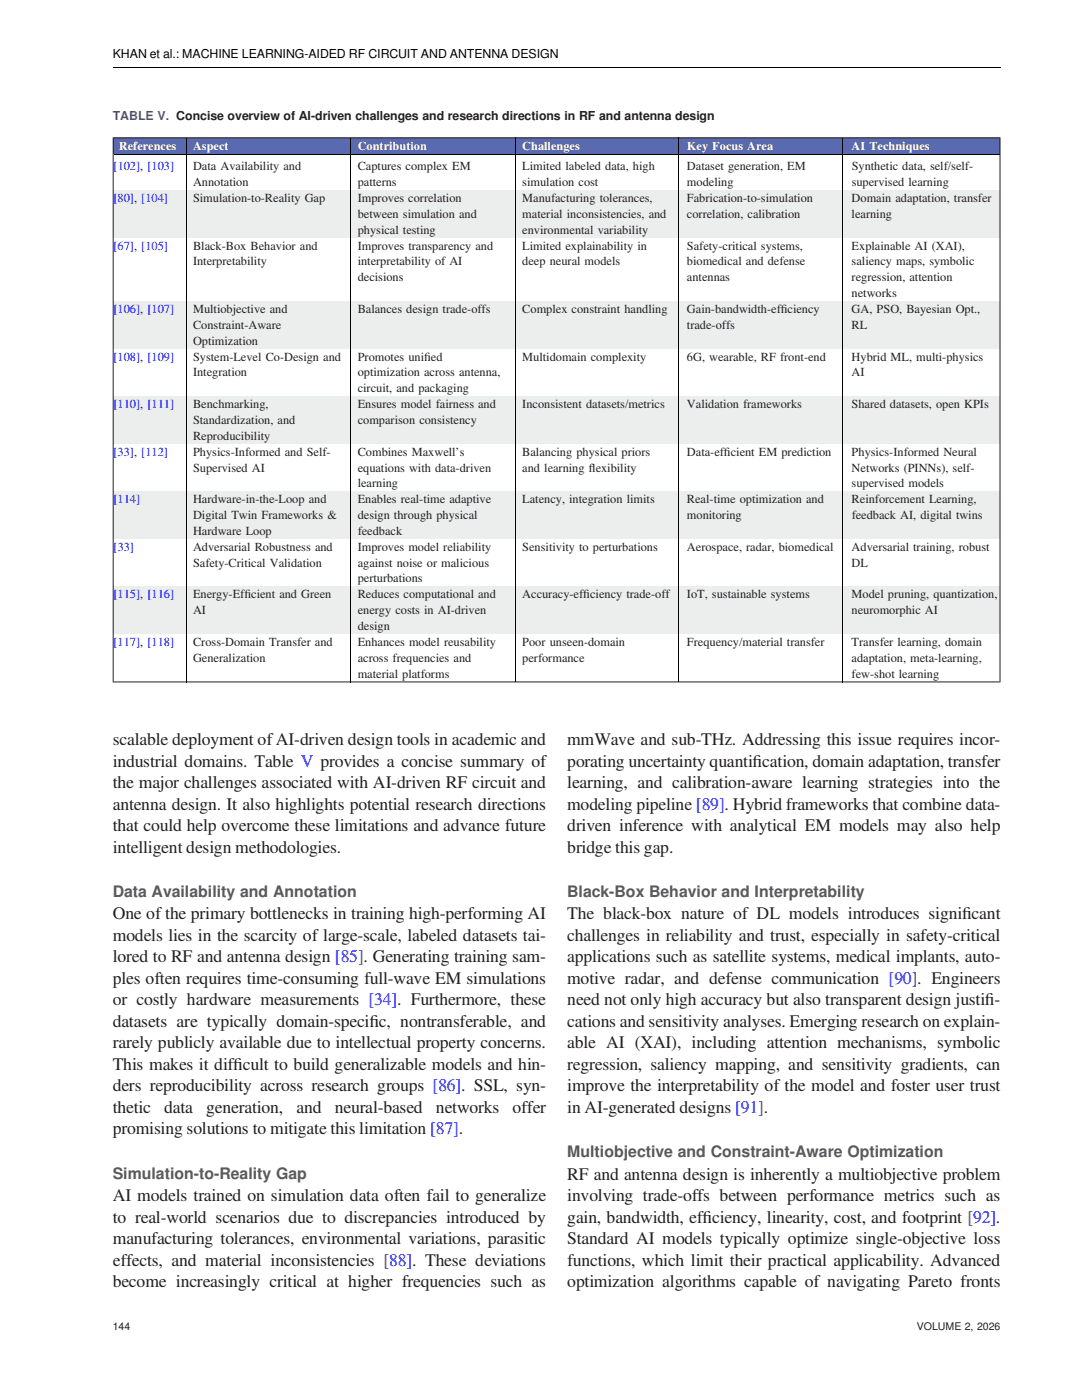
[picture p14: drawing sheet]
<svg xmlns="http://www.w3.org/2000/svg" width="216mm" height="279mm" viewBox="0 0 216 279" stroke-linecap="round" stroke-linejoin="round" font-family="sans-serif">
<defs><g id="words">
<g font-size="3.5" fill="#231f20">
<text x="22.5" y="148.7">scalable deployment ofAI-driven design tools in academic and</text>
<text x="113.2" y="148.7">mmWave and sub-THz. Addressing this issue requires incor-</text>
<text x="22.5" y="153">industrial domains. Table V provides a concise summary of</text>
<text x="113.2" y="153">porating uncertainty quantifcation, domain adaptation, transfer</text>
<text x="150.2" y="153">i</text>
<text x="22.5" y="157.3">the major challenges associated with AI-driven RF circuit and</text>
<text x="22.5" y="161.6">antenna design. It also highlights potential research directions</text>
<text x="113.2" y="157.3">learning, and calibration-aware learning strategies into the</text>
<text x="113.2" y="161.6">modeling pipeline [89]. Hybrid frameworks that combine data-</text>
<text x="22.5" y="165.9">that could help overcome these limitations and advance future</text>
<text x="113.2" y="165.9">driven inference with analytical EM models may also help</text>
<text x="22.5" y="170.2">intelligent design methodologies.</text>
<text x="113.2" y="170.2">bridge this gap.</text>
<text x="22.5" y="183.5">One of the primary bottlenecks in training high-performing AI</text>
<text x="113.2" y="183.5">The black-box nature of DL models introduces signifcant</text>
<text x="192" y="183.5">i</text>
<text x="22.5" y="187.8">models lies in the scarcity of large-scale, labeled datasets tai-</text>
<text x="113.2" y="187.8">challenges in reliability and trust, especially in safety-critical</text>
<text x="22.5" y="192.1">lored to RF and antenna design [85]. Generating training sam-</text>
<text x="22.5" y="196.4">ples often requires time-consuming full-wave EM simulations</text>
<text x="113.2" y="192.1">applications such as satellite systems, medical implants, auto-</text>
<text x="113.2" y="196.4">motive radar, and defense communication [90]. Engineers</text>
<text x="22.5" y="200.6">or costly hardware measurements [34]. Furthermore, these</text>
<text x="113.2" y="200.6">need not only high accuracy but also transparent design justif-</text>
<text x="196.5" y="200.6">i</text>
<text x="22.5" y="209.2">rarely publicly available due to intellectual property concerns.</text>
<text x="22.5" y="204.9">datasets are typically domain-specifc, nontransferable, and</text>
<text x="73.7" y="204.9">i</text>
<text x="113.2" y="204.9">cations and sensitivity analyses. Emerging research on explain-</text>
<text x="113.2" y="209.2">able AI (XAI), including attention mechanisms, symbolic</text>
<text x="22.5" y="213.5">This makes it diffcult to build generalizable models and hin-</text>
<text x="46.5" y="213.5">i</text>
<text x="113.2" y="213.5">regression, saliency mapping, and sensitivity gradients, can</text>
<text x="22.5" y="217.8">ders reproducibility across research groups [86]. SSL, syn-</text>
<text x="113.2" y="217.8">improve the interpretability of the model and foster user trust</text>
<text x="22.5" y="222.1">thetic</text>
<text x="22.5" y="226.4">promising solutions to mitigate this limitation [87].</text>
<text x="32.8" y="222.1">data</text>
<text x="41.1" y="222.1">generation,</text>
<text x="59.1" y="222.1">and</text>
<text x="66.8" y="222.1">neural-based</text>
<text x="87" y="222.1">networks</text>
<text x="102.3" y="222.1">offer</text>
<text x="113.2" y="222.1">in AI-generated designs [91].</text>
<text x="22.5" y="239.7">AI models trained on simulation data often fail to generalize</text>
<text x="113.2" y="235.4">RF and antenna design is inherently a multiobjective problem</text>
<text x="113.2" y="239.7">involving trade-offs between performance metrics such as</text>
<text x="22.5" y="244">to real-world scenarios due to discrepancies introduced by</text>
<text x="113.2" y="244">gain, bandwidth, effciency, linearity, cost, and footprint [92].</text>
<text x="140.2" y="244">i</text>
<text x="22.5" y="248.3">manufacturing tolerances, environmental variations, parasitic</text>
<text x="113.2" y="248.3">Standard AI models typically optimize single-objective loss</text>
<text x="22.5" y="252.6">effects, and material inconsistencies [88]. These deviations</text>
<text x="22.5" y="256.8">become increasingly critical at higher frequencies such as</text>
<text x="113.2" y="252.6">functions, which limit their practical applicability. Advanced</text>
<text x="113.2" y="256.8">optimization algorithms capable of navigating Pareto fronts</text>
</g>
<g font-size="3.2" fill="#58595b">
<text x="22.5" y="179">Data Availability and Annotation</text>
<text x="113.2" y="179">Black-Box Behavior and Interpretability</text>
<text x="113.2" y="230.9">Multiobjective and Constraint-Aware Optimization</text>
<text x="22.5" y="235.2">Simulation-to-Reality Gap</text>
</g>
<text font-size="2.5" x="22.5" y="11.7">KHAN et al.: MACHINE LEARNING-AIDED RF CIRCUIT AND ANTENNA DESIGN</text>
<text font-size="2.5" fill="#722e8b" x="22.5" y="23.9">TABLE V. Concise overview of AI-driven challenges and research directions in RF and antenna design</text>
<g font-size="2.5" fill="#fff">
<text x="23.7" y="30">References</text>
<text x="38.5" y="30">Aspect</text>
<text x="71.4" y="30">Contribution</text>
<text x="104.2" y="30">Challenges</text>
<text x="137.1" y="30">Key Focus Area</text>
<text x="169.9" y="30">AI Techniques</text>
</g>
<g font-size="2.5" fill="#00f">
<text x="22.7" y="34">[102], [103]</text>
<text x="22.7" y="40.3">[80], [104]</text>
<text x="22.7" y="49.8">[67], [105]</text>
<text x="22.7" y="62.5">[106], [107]</text>
<text x="22.7" y="72">[108], [109]</text>
<text x="22.7" y="81.4">[110], [111]</text>
<text x="22.7" y="90.9">[33], [112]</text>
<text x="22.7" y="100.4">[114]</text>
<text x="22.7" y="109.9">[33]</text>
<text x="22.7" y="119.4">[115], [116]</text>
<text x="22.7" y="128.9">[117], [118]</text>
</g>
<g font-size="2.5" fill="#231f20">
<text x="38.5" y="34">Data Availability and</text>
<text x="71.4" y="34">Captures complex EM</text>
<text x="104.2" y="34">Limited labeled data, high</text>
<text x="137.1" y="34">Dataset generation, EM</text>
<text x="169.9" y="34">Synthetic data, self/self-</text>
<text x="38.5" y="40.3">Simulation-to-Reality Gap</text>
<text x="38.5" y="37.2">Annotation</text>
<text x="71.4" y="40.3">Improves correlation</text>
<text x="71.4" y="37.2">patterns</text>
<text x="104.2" y="40.3">Manufacturing tolerances,</text>
<text x="104.2" y="37.2">simulation cost</text>
<text x="137.1" y="40.3">Fabrication-to-simulation</text>
<text x="137.1" y="37.2">modeling</text>
<text x="169.9" y="40.3">Domain adaptation, transfer</text>
<text x="169.9" y="37.2">supervised learning</text>
<text x="71.4" y="43.5">between simulation and</text>
<text x="71.4" y="46.7">physical testing</text>
<text x="104.2" y="43.5">material inconsistencies, and</text>
<text x="104.2" y="46.7">environmental variability</text>
<text x="137.1" y="43.5">correlation, calibration</text>
<text x="169.9" y="43.5">learning</text>
<text x="38.5" y="49.8">Black-Box Behavior and</text>
<text x="38.5" y="53">Interpretability</text>
<text x="71.4" y="49.8">Improves transparency and</text>
<text x="71.4" y="53">interpretability of AI</text>
<text x="104.2" y="49.8">Limited explainability in</text>
<text x="104.2" y="53">deep neural models</text>
<text x="137.1" y="49.8">Safety-critical systems,</text>
<text x="137.1" y="53">biomedical and defense</text>
<text x="169.9" y="49.8">Explainable AI (XAI),</text>
<text x="169.9" y="53">saliency maps, symbolic</text>
<text x="71.4" y="56.1">decisions</text>
<text x="137.1" y="56.1">antennas</text>
<text x="169.9" y="56.1">regression, attention</text>
<text x="169.9" y="59.3">networks</text>
<text x="38.5" y="62.5">Multiobjective and</text>
<text x="38.5" y="65.6">Constraint-Aware</text>
<text x="71.4" y="62.5">Balances design trade-offs</text>
<text x="104.2" y="62.5">Complex constraint handling</text>
<text x="137.1" y="62.5">Gain-bandwidth-effciency</text>
<text x="137.1" y="65.6">trade-offs</text>
<text x="155.8" y="62.5">i</text>
<text x="169.9" y="62.5">GA, PSO, Bayesian Opt.,</text>
<text x="169.9" y="65.6">RL</text>
<text x="38.5" y="68.8">Optimization</text>
<text x="38.5" y="72">System-Level Co-Design and</text>
<text x="71.4" y="72">Promotes unifed</text>
<text x="84.6" y="72">i</text>
<text x="104.2" y="72">Multidomain complexity</text>
<text x="137.1" y="72">6G, wearable, RF front-end</text>
<text x="169.9" y="72">Hybrid ML, multi-physics</text>
<text x="38.5" y="75.1">Integration</text>
<text x="71.4" y="75.1">optimization across antenna,</text>
<text x="169.9" y="75.1">AI</text>
<text x="38.5" y="81.4">Benchmarking,</text>
<text x="71.4" y="78.3">circuit, and packaging</text>
<text x="71.4" y="81.4">Ensures model fairness and</text>
<text x="104.2" y="81.4">Inconsistent datasets/metrics</text>
<text x="137.1" y="81.4">Validation frameworks</text>
<text x="169.9" y="81.4">Shared datasets, open KPIs</text>
<text x="38.5" y="84.6">Standardization, and</text>
<text x="38.5" y="87.8">Reproducibility</text>
<text x="71.4" y="84.6">comparison consistency</text>
<text x="38.5" y="90.9">Physics-Informed and Self-</text>
<text x="38.5" y="94.1">Supervised AI</text>
<text x="71.4" y="94.1">equations with data-driven</text>
<text x="71.4" y="90.9">Combines Maxwell’s</text>
<text x="104.2" y="90.9">Balancing physical priors</text>
<text x="104.2" y="94.1">and learning fexibility</text>
<text x="117.5" y="94.1">l</text>
<text x="137.1" y="90.9">Data-effcient EM prediction</text>
<text x="144.5" y="90.9">i</text>
<text x="169.9" y="90.9">Physics-Informed Neural</text>
<text x="169.9" y="94.1">Networks (PINNs), self-</text>
<text x="38.5" y="100.4">Hardware-in-the-Loop and</text>
<text x="71.4" y="100.4">Enables real-time adaptive</text>
<text x="71.4" y="97.3">learning</text>
<text x="104.2" y="100.4">Latency, integration limits</text>
<text x="137.1" y="100.4">Real-time optimization and</text>
<text x="169.9" y="100.4">Reinforcement Learning,</text>
<text x="169.9" y="97.3">supervised models</text>
<text x="38.5" y="103.6">Digital Twin Frameworks &amp;</text>
<text x="38.5" y="106.8">Hardware Loop</text>
<text x="71.4" y="103.6">design through physical</text>
<text x="71.4" y="106.8">feedback</text>
<text x="137.1" y="103.6">monitoring</text>
<text x="169.9" y="103.6">feedback AI, digital twins</text>
<text x="38.5" y="109.9">Adversarial Robustness and</text>
<text x="38.5" y="113.1">Safety-Critical Validation</text>
<text x="71.4" y="109.9">Improves model reliability</text>
<text x="71.4" y="113.1">against noise or malicious</text>
<text x="104.2" y="109.9">Sensitivity to perturbations</text>
<text x="137.1" y="109.9">Aerospace, radar, biomedical</text>
<text x="169.9" y="109.9">Adversarial training, robust</text>
<text x="169.9" y="113.1">DL</text>
<text x="38.5" y="119.4">Energy-Effcient and Green</text>
<text x="48.8" y="119.4">i</text>
<text x="71.4" y="116.2">perturbations</text>
<text x="71.4" y="119.4">Reduces computational and</text>
<text x="104.2" y="119.4">Accuracy-effciency trade-off</text>
<text x="116.4" y="119.4">i</text>
<text x="137.1" y="119.4">IoT, sustainable systems</text>
<text x="169.9" y="119.4">Model pruning, quantization,</text>
<text x="38.5" y="122.6">AI</text>
<text x="71.4" y="122.6">energy costs in AI-driven</text>
<text x="71.4" y="125.7">design</text>
<text x="169.9" y="122.6">neuromorphic AI</text>
<text x="38.5" y="128.9">Cross-Domain Transfer and</text>
<text x="71.4" y="128.9">Enhances model reusability</text>
<text x="104.2" y="128.9">Poor unseen-domain</text>
<text x="137.1" y="128.9">Frequency/material transfer</text>
<text x="169.9" y="128.9">Transfer learning, domain</text>
<text x="38.5" y="132.1">Generalization</text>
<text x="71.4" y="132.1">across frequencies and</text>
<text x="71.4" y="135.2">material platforms</text>
<text x="104.2" y="132.1">performance</text>
<text x="169.9" y="132.1">adaptation, meta-learning,</text>
<text x="169.9" y="135.2">few-shot learning</text>
</g>
<g font-size="2.1" fill="#231f20">
<text x="22.5" y="265.4">144</text>
<text x="182.9" y="265.4">VOLUME 2, 2026</text>
</g>
</g></defs>
<path d="M22.7 27.6h15.8v3.1h-15.8z" fill="#5a6ab1"/>
<path d="M38.5 27.6h161v3.1h-161z" fill="#5a6ab1"/>
<g fill="#eceded">
<path d="M22.7 38h15.8v9.4h-15.8z"/>
<path d="M22.7 60.1h15.8v9.5h-15.8z"/>
<path d="M22.7 79.1h15.8v9.5h-15.8z"/>
<path d="M22.7 98.1h15.8v9.4h-15.8z"/>
<path d="M22.7 117h15.8v9.5h-15.8z"/>
</g>
<g fill="#eceded">
<path d="M38.5 38h161v9.4h-161z"/>
<path d="M38.5 60.1h161v9.5h-161z"/>
<path d="M38.5 79.1h161v9.5h-161z"/>
<path d="M38.5 98.1h161v9.4h-161z"/>
<path d="M38.5 117h161v9.5h-161z"/>
</g>
<path d="M22.5 13.4h177.1M22.5 27.5h177.1M22.6 27.4v108.8M22.7 30.8h176.8M37.3 27.6v108.7M69.9 27.6v108.7M102.8 27.5v108.6M135.3 27.5v108.6M168 27.6v108.6M199.5 27.4v108.8M22.5 136.1h177.1" fill="none" stroke="#000" stroke-width=".2"/>
<use href="#words"/>
</svg>
